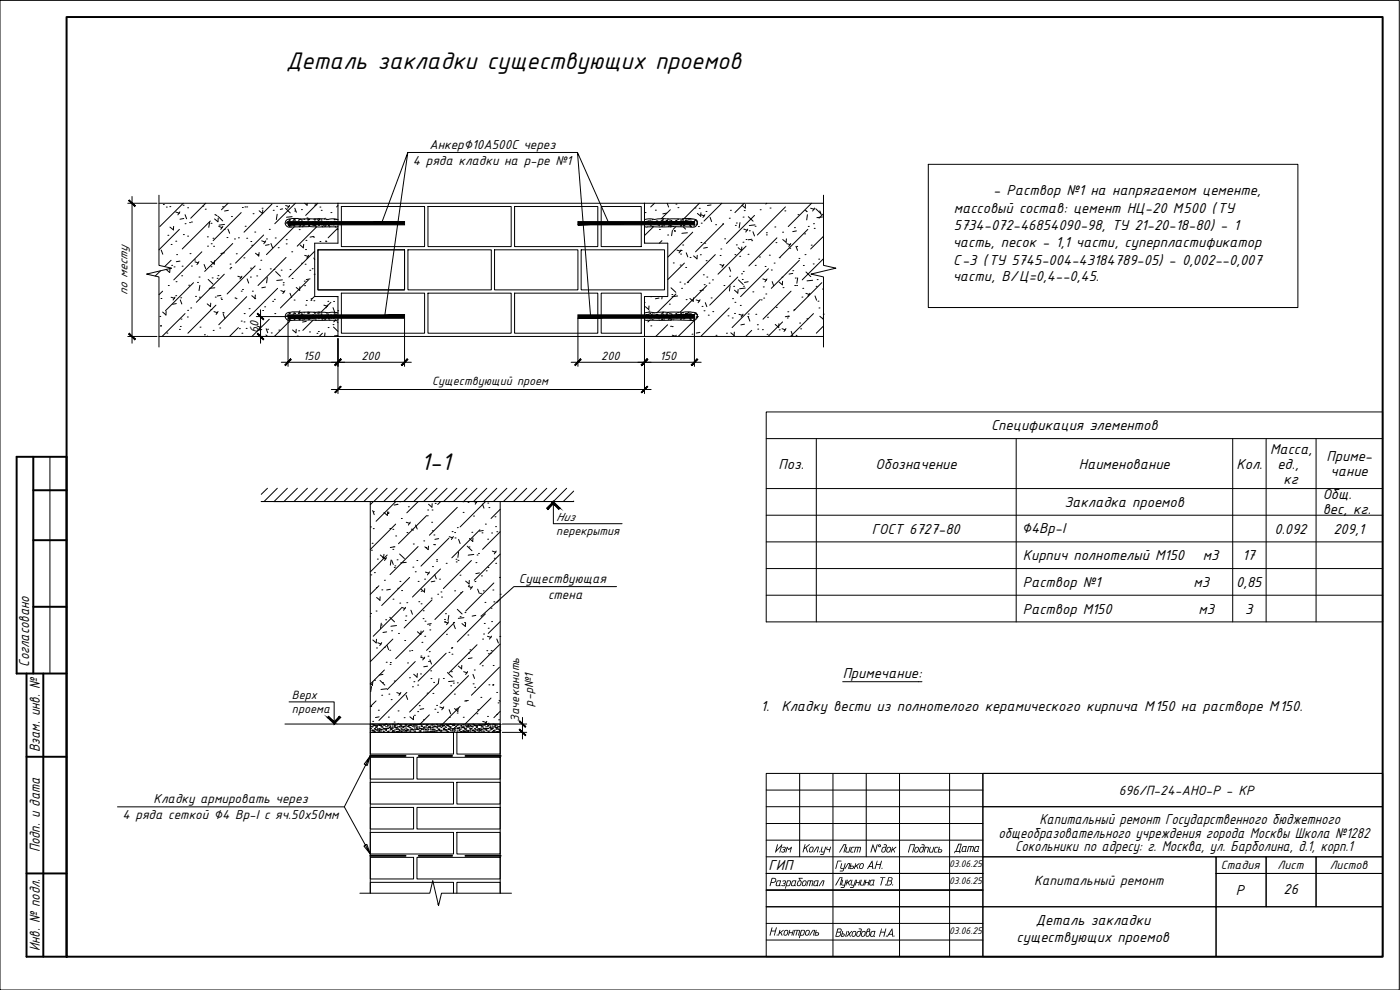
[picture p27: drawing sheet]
<svg xmlns="http://www.w3.org/2000/svg" width="420mm" height="297mm" viewBox="0 0 420 297" stroke-linecap="round" stroke-linejoin="round" font-family="sans-serif">
<defs><g id="words">
<g font-size="7.8">
<text x="85.9" y="20.8">Деталь закладки существующих проемов</text>
<text x="126.3" y="140.9">1-1</text>
</g>
<g font-size="4.8">
<text x="8.8" y="200.1" transform="rotate(-90 8.8 200.1)">Согласовано</text>
<text x="12" y="225.6" transform="rotate(-90 12 225.6)">Взам. инв. №</text>
<text x="299.7" y="251.3">общеобразовательного учреждения города Москвы Школа №1282</text>
<text x="311.9" y="247.3">Капитальный ремонт Государственного бюджетного</text>
<text x="12" y="255.8" transform="rotate(-90 12 255.8)">Подп. и дата</text>
<text x="304.7" y="255.3">Сокольники по адресу: г. Москва, ул. Барболина, д.1, корп.1</text>
<text x="12" y="285.4" transform="rotate(-90 12 285.4)">Инв. № подл.</text>
</g>
<g font-size="4.7">
<text x="298" y="58.5">- Раствор №1 на напрягаемом цементе,</text>
<text x="286.3" y="63.8">массовый состав: цемент НЦ-20 М500 (ТУ</text>
<text x="286.3" y="69.1">5734-072-46854090-98, ТУ 21-20-18-80) - 1</text>
<text x="285.9" y="74.1">часть, песок - 1,1 части, суперпластификатор</text>
<text x="286.1" y="79.4">С-3 (ТУ 5745-004-43184789-05) - 0,002--0,007</text>
<text x="285.9" y="84.4">части, В/Ц=0,4--0,45.</text>
<text x="297.4" y="129.1">Спецификация элементов</text>
<text x="381.2" y="136.1">Масса,</text>
<text x="233.7" y="140.6">Поз.</text>
<text x="262.8" y="140.6">Обозначение</text>
<text x="323.8" y="140.6">Наименование</text>
<text x="371.1" y="140.6">Кол.</text>
<text x="383.4" y="140.6">ед.,</text>
<text x="398.1" y="138.3">Приме-</text>
<text x="399.3" y="142.8">чание</text>
<text x="385.2" y="145.1">кг</text>
<text x="397" y="149.8">Общ.</text>
<text x="319.5" y="152.1">Закладка проемов</text>
<text x="397" y="154.3">вес, кг.</text>
<text x="261.7" y="160.1">ГОСТ 6727-80</text>
<text x="306.6" y="159.9">∅4Bp-I</text>
<text x="382.5" y="160.1">0.092</text>
<text x="400.2" y="160.1">209,1</text>
<text x="307" y="168.1">Кирпич полнотелый М150</text>
<text x="361" y="168.1">м3</text>
<text x="372.9" y="168.1">17</text>
<text x="307" y="176.1">Раствор №1</text>
<text x="358.2" y="176.1">м3</text>
<text x="371" y="176.1">0,85</text>
<text x="307" y="184.1">Раствор М150</text>
<text x="359.7" y="184.1">м3</text>
<text x="373.7" y="184.1">3</text>
<text x="252.9" y="203.4">Примечание:</text>
<text x="228.3" y="213.3">1.</text>
<text x="234.5" y="213.3">Кладку вести из полнотелого керамического кирпича М150 на растворе М150.</text>
<text x="230.6" y="261">ГИП</text>
<text x="370.9" y="268.5">Р</text>
<text x="385.2" y="268.3">26</text>
<text x="310.9" y="277.5">Деталь закладки</text>
<text x="305.1" y="282.5">существующих проемов</text>
</g>
<g font-size="4.3">
<text x="335.7" y="238.7">696/П-24-АНО-Р - КР</text>
<text x="310.3" y="265.5">Капитальный ремонт</text>
</g>
<g font-size="4.2">
<text x="128.9" y="44.7">Анкер∅10А500С через</text>
<text x="123.9" y="49.4">4 ряда кладки на р-ре №1</text>
<text x="155.7" y="175">Существующая</text>
<text x="164.5" y="179.7">стена</text>
<text x="36.8" y="245.8">4 ряда сеткой ∅4 Вр-I с яч.50х50мм</text>
<text x="46.1" y="241.1">Кладку армировать через</text>
</g>
<g font-size="3.9">
<text x="38.2" y="88.6" transform="rotate(-90 38.2 88.6)">по месту</text>
<text x="77.6" y="100.1" transform="rotate(-90 77.6 100.1)">60</text>
<text x="91" y="108.1">150</text>
<text x="108.5" y="108.1">200</text>
<text x="180.5" y="108.1">200</text>
<text x="198" y="108.1">150</text>
<text x="129.7" y="115.5">Существующий проем</text>
<text x="167" y="156.2">Низ</text>
<text x="167" y="160.6">перекрытия</text>
<text x="87.6" y="209.7">Верх</text>
<text x="87.6" y="214">проема</text>
<text x="160" y="212.1" transform="rotate(-90 160 212.1)">р-р№1</text>
<text x="155.8" y="216.6" transform="rotate(-90 155.8 216.6)">Зачеканить</text>
<text x="232.3" y="255.8">Изм</text>
<text x="240.6" y="255.8">Кол .уч</text>
<text x="251.5" y="255.8">Лист</text>
<text x="260.9" y="255.8">N°док</text>
<text x="272.2" y="255.8">Подпись</text>
<text x="286.2" y="255.6">Дата</text>
<text x="250.4" y="260.8">Гулько А</text>
<text x="261.9" y="260.8">.</text>
<text x="262.2" y="260.8">Н.</text>
<text x="366.4" y="260.8">Стадия</text>
<text x="383.4" y="260.8">Лист</text>
<text x="399.1" y="260.8">Листов</text>
<text x="230.7" y="265.9">Разработал</text>
<text x="250.4" y="265.7">Лукунина Т</text>
<text x="265.3" y="265.7">.</text>
<text x="265.7" y="265.7">В.</text>
<text x="230.7" y="280.7">Н.контроль</text>
<text x="250.4" y="281.1">Выходова Н</text>
<text x="265.6" y="281.1">.</text>
<text x="265.9" y="281.1">А.</text>
</g>
<g font-size="3.1">
<text x="284.8" y="260.3">03.06.25</text>
<text x="284.8" y="265.2">03.06.25</text>
<text x="284.8" y="280.3">03.06.25</text>
</g>
</g></defs>
<g fill="none" stroke="#000" stroke-width=".3">
<path d="M39.6 59v44M38.4 61h8.7M48.4 75l.5 1.3M49 61.4h.1M49.9 62.1h.1M50.4 70.6h.1M51 62h.1M51 68.1l1.1 .9M51.4 73.3h.1M51.5 79.6h.1M52.1 67.9l-.1 1.1M52.7 63.6l1.1 .4"/>
<path d="M52.7 72.4h.1M54 63.6l-.6 .9M54 78.3l-1.1 .2M54.7 79.9h.1M54.9 61.6h.1M55 70.4h.1M55.2 65.6l-1.2 .2M55.5 64.4l.5 1.2M56.3 70.9h.1M56.3 62.3h.1M56.9 66.8h.1M57 76.1h.1"/>
<path d="M57.4 79.8h.1M57.4 66.6h.1M58.4 78h.1M58.5 78.6l1.1 .3M59.7 78.5l-.6 .9M60.9 61.8h.1M61.3 79.4l.4 1.2M61.6 62.8h.1M62.2 71.1h.1M62.9 66.7l-.2 1.5M63.3 67h.1M63.4 73.1h.1"/>
<path d="M63.9 71.5h.1M64.1 73.9h.1M64.4 78.2l-.1 1.1-1-.9M64.5 64.4h.1M65.4 64.9l1.4 1.4M65.5 65.5l-.1 1-1-.8M65.7 67.9l1 .4M66.8 62h.1M66.9 67.9l-.6 .9M67.3 68.9h.1M67.4 75.8l-1.1 .3M67.4 67.3l-1.7 .2"/>
<path d="M68.1 71.3h.1M68.4 68.7l.5 1.3M68.5 63.1l-1.1 .2M69 79.2h.1M69.5 65h.1M70.4 71.7h.1M70.9 76.1h.1M72.7 62.3h.1M73.2 77.4h.1M73.5 62.1h.1M73.6 67.9h.1M74 71.5h.1"/>
<path d="M75.3 72.5h.1M75.6 73.6h.1M75.9 64.1h.1M76.5 69.6h.1M77.3 76.4h.1M77.8 75.8l-.1 1-1-.8M78.5 72.2l1.1 .4M78.7 62.5h.1M78.9 63l-.1 1.1-1-.9M79.8 72.2l-.6 .9M80 71.7h.1M80.8 73.4l-1.1 .2"/>
<path d="M81.3 73.1l.5 1.2M82 63.1h.1M82.6 71.4h.1M83 61.9h.1M83.2 64.3l-.3 1.6M83.5 74.3h.1M84.1 62.8h.1M84.5 62.7h.1M85.7 62.5l1.4 1.4M85.7 61.7l1.1 .3M85.9 71.9h.1M85.9 73.2h.1"/>
<path d="M86 66.9h.1M86.1 66.5h.1M86.6 66.8h.1M86.7 67.4h.1M86.7 67.8h.1M86.7 66.1h.1M86.8 67.9h.1M86.8 66h.1M86.9 61.6l-.6 .9M86.9 67.8h.1M87 65.7l1.5-.2 1.6 .2M87 65.7a1.25 1.25 0 0 0-1.4 1.5 1.25 1.25 0 0 0 1.8 .9l5.3-.1"/>
<path d="M87.5 66.9h.1M87.7 65l-1.7 .2M87.9 66.2h.1M88.1 65.9h.1M88.1 67.6h.1M88.3 67.8h.1M88.3 65.9h.1M88.4 63.3h.1M88.4 66.1h.1M88.5 62.5l.4 1.2M88.5 66.7h.1M88.6 67.1h.1"/>
<path d="M88.8 67.2h.1M88.8 66.8h.1M88.9 66.7h.1M89 66.8h.1M89.5 66.1h.1M89.7 67.8h.1M89.7 65.9h.1M89.8 68.9h.1M89.8 68h.1M90 67.7h.1M90 65.8h.1M90 73.5l1.1 .9"/>
<path d="M90.4 66.8h.1M90.4 66h.1M90.5 62.9h.1M90.5 66.4h.1M90.5 79h.1M90.6 67.4h.1M90.7 68h.1M90.7 66.5h.1M90.9 67.6h.1M91 67.4h.1M91.1 73.3l-.1 1.1M91.2 67.8h.1"/>
<path d="M91.2 65.8h.1M91.4 76.6l1.1 .3M91.4 61l.8 .6v-.6M91.6 79.3h.1M91.6 66.8h.1M91.7 74.9h.1M91.7 67.4h.1M91.8 72.1h.1M91.9 66.7h.1M91.9 67.1h.1M92.1 65.4h.1M92.3 65.7h.1"/>
<path d="M92.3 66h.1M92.5 65.9h.1M92.5 66.7h.1M92.6 67.3h.1M92.6 65.9h.1M92.7 67.7h.1M92.7 65.8h.1M92.7 76.6l-.6 .9M92.7 68l4.2 .1M93.4 66.7h.1M93.6 66.8h.1M93.7 67.5h.1"/>
<path d="M93.8 66.4h.1M94.1 71.1h.1M94.1 67.7h.1M94.1 65.7h.1M94.1 70.9l-1.1 .2M94.2 77.4l.2 .6M94.4 66h.1M94.4 66.6h.1M94.4 66.7h.1M94.5 61.6h.1M94.5 67h.1M94.5 65.7h-4.4"/>
<path d="M94.5 67.7h.1M94.5 65.7h.1M94.5 65.7l2-.1 2 .3M94.6 61.2h.1M94.6 66.6h.1M94.7 68.1h.1M94.8 66.7h.1M95.2 65.9h.1M95.5 66.2h.1M95.6 67.6h.1M95.6 65.7h.1M95.7 65.9h.1"/>
<path d="M96 72.5h.1M96 62.1h.1M96.3 66.6h.1M96.3 65.9h.1M96.4 63.1h.1M96.4 66.3h.1M96.4 67h.1M96.5 67.3h.1M96.5 67.5h.1M96.6 68h.1M96.6 67.3h.1M97.1 67.6h.1"/>
<path d="M97.3 66.7h.1M97.4 67.9h.1M97.6 67.6h.1M97.7 72.3h.1M97.8 72.5h.1M97.8 66.5h.1M98 65.9h.1M98.3 66.4h.1M98.4 66.7h.1M98.5 67.3h.1M98.5 65.8l1.5-.2 1.5 .3M98.6 67.5h.1"/>
<path d="M98.6 67.7h.1M98.8 68.1h.1M99.2 66.5h.1M99.3 67.3h.1M99.4 67.4h.1M99.5 67h.1M100 67.5h.1M100.1 66.7h.1M100.2 66.5h.1M100.3 65.9h.1M100.3 65.8h.1M100.4 66.6h.1"/>
<path d="M100.4 67h.1M100.5 68h.1M100.7 66.4h.1M100.8 65.9h.1M101.1 68.9h.1M101.2 66.7h.1M101.4 61h92M101.5 67.9l-.5 .2h-4.1M193.4 72.5l.1 .3M193.4 67.9l.5 .2h4.1M193.7 67.2h.1M193.8 66.5h.1"/>
<path d="M194 66.4h.1M194.4 66.4h.1M194.5 66.3h.1M194.7 67.4h.1M194.8 67.4h.1M195 66.1h.1M195 67.1h.1M195.1 67.1h.1M195.2 67.7h.1M195.5 66.4h.1M195.7 65.9h.1M195.7 67.9h.1"/>
<path d="M196.2 67.3h.1M196.5 67.2h.1M196.6 67h.1M196.7 63.1h.1M196.7 66.8h.1M196.9 66.4h.1M196.9 66.3h.1M197 66.4h.1M197.1 67h.1M197.1 67.4h.1M197.2 66.4h.1M197.7 67.7h.1"/>
<path d="M197.7 67.3h.1M197.9 68.9h.1M198.4 66.3h.1M198.5 67.9h.1M198.6 66.2h.1M198.7 67.8h.1M198.8 65.8h.1M198.9 65.7h.1M199 66.3h.1M199 66.7h.1M199.1 67.3h.1M199.2 67.8h.1"/>
<path d="M199.3 67.1h.1M199.6 67h.1M199.9 66.2h.1M200 66.3h.1M200 64l-1.1 .2M200.1 66.2h.1M200.2 61l.5 1.1M200.4 65.7l-2-.1-2 .2-1.5-.2-1.5 .3M200.4 65.7h.1M200.5 67.9h.1M200.6 67.2h.1M200.7 67.6h.1"/>
<path d="M200.9 66h.1M201 67h.1M201.1 67.7h.1M201.2 68.1h.1M201.3 66.2h.1M201.4 67.8h.1M201.5 66.4h.1M201.8 69.1l-.3 1.6M202.1 78.9h.1M202.1 67.1h.1M202.1 67h.1M202.2 68l-4.2 .1"/>
<path d="M202.2 66.9h.1M202.4 69.2h.1M202.4 69.4h.1M202.4 67.3h.1M202.6 67h.1M202.8 66.1h.1M202.8 66.2h.1M202.9 66.3h.1M203 67h.1M203.1 67.3h.1M203.2 75l1.1 .4M203.4 65.8h.1"/>
<path d="M203.5 62.3h.1M203.5 67.1h.1M204.1 79.5h.1M204.2 67.8h.1M204.3 76.2h.1M204.3 66.1h.1M204.3 67.6h.1M204.3 66.7h.1M204.4 75l-.6 .9M204.4 75.2h.1M204.6 66.4h.1M204.8 65.7h.1"/>
<path d="M204.8 65.8h.1M204.9 73.5h.1M204.9 66.2h.1M204.9 66.7h.1M204.9 67h.1M205 67h.1M205.1 67.7h.1M205.1 68.1l.6 .6M205.3 67.6h.1M205.6 66.2h.1M205.7 66h.1M205.7 66.1h.1"/>
<path d="M206 75.8l.4 1.3M206.2 66.1h.1M206.3 69.8l-1.7 .2M206.5 65.7h.1M206.5 67h.1M206.8 65.9h.1M207 67h.1M207 67.6h.1M207 67.7h.1M207.1 68h.1M207.2 67h.1M207.2 66h.1"/>
<path d="M207.3 68h.1M207.7 67h.1M207.9 66.8h.1M207.9 65.7a1.26 1.26 0 0 1 1.4 1.5 1.26 1.26 0 0 1-1.8 .9l-5.3-.1M207.9 67h.1M207.9 65.7l-1.5-.2-1.6 .2h-4.4M208.2 67.8h.1M208.4 67.5h.1M208.4 66.2h.1M208.6 62.4h.1M208.7 65.9h.1M208.8 66.3h.1"/>
<path d="M208.9 66.9h.1M209 67.3h.1M209.1 66.4h.1M209.3 76.6l-.1 1.1-1-.9M209.8 62.5h.1M210.2 76.4h.1M210.3 64.4l1.1 .4M210.4 72.8h.1M210.4 63.8l-.1 1.1-1-.9M210.4 67h.1M211.5 73h.1M211.5 64.4l-.6 .9"/>
<path d="M211.9 63.4h.1M211.9 78.2h.1M212.3 74.2l-1.1 .3M213.1 65.2l.5 1.3M213.4 61.5l-1.1 .2M214.8 67.4h.1M216.1 79.4l1 .3M216.1 76.7h.1M216.9 67.2h.1M217.3 79.3l-.6 .9M217.5 71.7h.1M219.2 63.1h.1"/>
<path d="M220.6 76.4h.1M220.7 67.6h.1M221 66.9h.1M221 73.5h.1M222 76.9h.1M222.1 66.8l-.3 1.6M222.6 74.1l-.1 1.1-1-.9M223 72.7h.1M223 65.1h.1M223.2 68.7l1.1 .4M223.4 63.2h.1M223.7 61.4v1l-1-.8"/>
<path d="M223.9 71.9h.1M224.4 68.7l-.6 .9M224.5 76.3h.1M224.6 65l1.4 1.4M224.9 69.2h.1M225.7 71.8l-1.2 .2M226 69.5l.4 1.3M226.6 67.5l-1.7 .2M226.6 67.9h.1M226.7 79.6h.1M227.9 77.1h.1M229.6 80h.1"/>
<path d="M230 69.8h.1M230 70.5h.1M230.9 76.6h.1M231.1 62.4h.1M232.5 68.1h.1M232.9 72.8h.1M233.8 77.3h.1M235.5 63.3h.1M236 71.7l-.1 1-1-.8M236.1 73.1l1.1 .3M237 74.5h.1M237.3 73.1l-.6 .8"/>
<path d="M238.4 68.3h.1M238.9 73.9l.5 1.2M239 69.3l-1.1 .2M239.1 73.9h.1M239.5 64.4h.1M239.8 77.5h.1M241.1 79.7h.1M241.5 70.2h.1M241.7 63.2h.1M242 63.5h.1M242.3 64.4l-.2 1.6M242.6 67.9h.1"/>
<path d="M243.3 62.5l1 .3M243.5 73.6h.1M244.1 79.2h.1M244.3 68.5h.1M244.5 62.4l-.6 .9M244.8 62.6l1.5 1.4M245.7 77.8h.1M246 63.3l.5 1.2M246.8 65.1l-1.6 .2M48.2 97.7h.1M48.2 97.8h.1M48.3 89.6h.1"/>
<path d="M49.9 93.5l-.1 1-1-.9M49.9 80.9l1 .9M50.1 99.9h.1M51 80.7l-.1 1M51.4 89.2l1 .3M52.2 80.1h.1M52.5 89.1l-.6 .9M52.7 88.7h.1M52.8 84.5h.1M52.9 91.1l-1.1 .2M53.8 98.8h.1M54.1 90l.5 1.2"/>
<path d="M54.1 97.9h.1M54.2 89.4h.1M54.3 95.7h.1M54.5 82.7h.1M56.2 95.1h.1M56.3 93.1h.1M56.6 85.6h.1M58.7 88.9h.1M59.3 84.7h.1M59.9 89.2h.1M60 85.6l-.3 1.6M60 98.2h.1"/>
<path d="M62.5 83.8l1.4 1.4M63.2 91v1l-1-.8M63.3 92.9h.1M63.3 80h.1M63.7 83.4h.1M64.2 93.5l1.1 .3M64.5 86.3l-1.7 .2M64.6 89.1h.1M65.2 83.5h.1M65.4 82.7h.1M65.4 93.5l-.5 .8M66 98.4h.1"/>
<path d="M66.3 89.4h.1M66.3 88.6l-1.1 .2M66.9 93.9h.1M66.9 93.8h.1M67 94.3l.5 1.2M69.3 80.2h.1M70.5 89.4h.1M70.8 89.6h.1M71.4 82.9l1.1 .4M71.8 98.6h.1M72.4 87.4h.1M72.4 96.3h.1"/>
<path d="M72.6 100h.1M72.6 82.9l-.6 .8M72.8 86.9h.1M73.3 94.1h.1M73.9 98.5h.1M74.2 83.7l.4 1.2M74.8 92.6h.1M75.1 83.1h.1M75.2 80.5h.1M75.6 88.7l1 .9M76.5 89.6h.1M76.6 88.5l-.1 1.1"/>
<path d="M76.9 95h8.9M77 82.8h.1M77.1 97.8l1.1 .4M77.8 98.8h.1M77.9 80.8h.1M78.2 92.9v10.1M78.3 97.8l-.6 .9M78.6 98.9l-1.2 .2M78.8 93.2h.1M79.4 92.1h.1M79.7 86.1l-1.1 .2M79.9 98.6l.4 1.3"/>
<path d="M80.2 83.3l-.2 1.6M80.3 98.8h.1M81.1 80.7h.1M81.4 99.9h.1M81.8 90.4h.1M82.2 80.9h.1M82.3 89.8h.1M82.7 81.5l1.5 1.4M83.7 99h.1M84.3 87.2l1 .4M84.4 81.1h.1M84.8 84l-1.7 .1"/>
<path d="M85 85.5h.1M85.5 87.2l-.6 .9M86 94.9h.1M86.1 94.6h.1M86.4 96.7h.1M86.4 95.6v14.3M86.6 94.8h.1M86.7 95.4h.1M86.7 95.8h.1M86.7 94.1h.1M86.8 95.9h.1M86.8 94h.1"/>
<path d="M86.9 95.7h.1M87 93.7l1.5-.2 1.6 .2M87 93.7a1.25 1.25 0 0 0-1.4 1.5 1.25 1.25 0 0 0 1.8 .9h13.3M87 88l.5 1.3M87 80.9h.1M87.5 94.9h.1M87.7 83.6h.1M87.9 94.3h.1M88.1 93.9h.1M88.1 95.6h.1M88.3 90h.1M88.3 95.9h.1"/>
<path d="M88.3 93.9h.1M88.4 94.1h.1M88.5 94.7h.1M88.6 95.1h.1M88.8 95.2h.1M88.8 94.9h.1M88.9 98.8l-.1 1.1-1-.9M88.9 86.3l1.1 .8M88.9 94.7h.1M89 94.8h.1M89.5 94.1h.1M89.6 99.3h.1"/>
<path d="M89.7 95.8h.1M89.7 93.9h.1M89.8 96h.1M90 86l-.1 1.1M90 95.7h.1M90 93.8h.1M90.1 93.7l6.4-.1 2 .3M90.4 94.8h.1M90.4 94h.1M90.5 94.4h.1M90.6 95.4h.1M90.7 96h.1"/>
<path d="M90.7 94.5h.1M90.9 95.6h.1M91 95.4h.1M91.2 95.8h.1M91.2 93.8h.1M91.3 84.4h.1M91.4 85.7h.1M91.6 94.8h.1M91.7 95.4h.1M91.9 94.7h.1M91.9 95.1h.1M91.9 96.4l-1.1 .2"/>
<path d="M91.9 90.2h.1M92.3 93.7h.1M92.3 94h.1M92.5 93.9h.1M92.5 94.7h.1M92.6 95.3h.1M92.6 93.9h.1M92.7 95.7h.1M92.7 93.8h.1M92.9 99.6h.1M93 81.1h.1M93 83.7l-1.1 .2"/>
<path d="M93.3 90.1h.1M93.3 89.6h.1M93.4 94.7h.1M93.6 94.8h.1M93.7 80.6h.1M93.7 95.5h.1M93.8 94.5h.1M94.1 95.7h.1M94.1 93.7h.1M94.2 90.2h.1M94.4 94h.1M94.4 94.6h.1"/>
<path d="M94.4 94.7h.1M94.5 95h.1M94.5 93.8h.1M94.5 95.7h.1M94.6 94.6h.1M94.7 96h.1M94.8 94.6h.1M95.2 93.9h.1M95.5 94.2h.1M95.5 99.5h.1M95.6 95.6h.1M95.6 93.7h.1"/>
<path d="M95.7 93.8h.1M96.3 94.6h.1M96.3 93.9h.1M96.4 94.3h.1M96.4 95.1h.1M96.5 95.4h.1M96.5 95.5h.1M96.6 96h.1M96.6 95.3h.1M97.1 95.6h.1M97.2 91.6l1.1 .3M97.3 94.7h.1"/>
<path d="M97.4 95.9h.1M97.5 99.9l-.1 1.1M97.6 95.6h.1M97.8 94.6h.1M98 93.9h.1M98.3 94.4h.1M98.4 91.5l-.6 .9M98.4 90.4h.1M98.4 94.6h.1M98.5 95.3h.1M98.5 93.9l1.5-.2 1.5 .2M98.6 95.5h.1"/>
<path d="M98.6 95.7h.1M98.8 96h.1M99.2 94.5h.1M99.3 95.3h.1M99.4 95.4h.1M99.5 95h.1M99.9 92.3l.5 1.3M99.9 97.4h.1M100 95.5h.1M100.1 98.1l1.3 1.3M100.1 94.6h.1M100.1 90.5h.1"/>
<path d="M100.2 94.5h.1M100.3 94h.1M100.3 93.8h.1M100.4 94.6h.1M100.4 95h.1M100.5 96h.1M100.7 94.4h.1M100.8 93.8h.1M101.2 96.5l.2 .3M101.2 94.7h.1M101.3 93.2h.1M101.5 95.9l-.8 .2"/>
<path d="M121.4 95.6v14.3M173.4 95.6v14.3M193.4 95.9l.8 .2M193.7 95.2h.1M193.8 94.5h.1M194 94.4h.1M194.4 94.4h.1M194.5 94.3h.1M194.7 93.3h.1M194.7 95.4h.1M194.8 95.4h.1M194.8 91.8l-.1 1.1-1-.9"/>
<path d="M195 94.1h.1M195 95.1h.1M195.1 95.1h.1M195.2 95.7h.1M195.3 97.8h.1M195.5 94.3h.1M195.7 93.9h.1M195.7 95.9h.1M196.2 95.3h.1M196.5 95.2h.1M196.6 95h.1M196.7 94.8h.1"/>
<path d="M196.9 94.4h.1M196.9 94.3h.1M197 94.4h.1M197.1 95h.1M197.1 95.4h.1M197.2 94.3h.1M197.7 95.7h.1M197.7 95.3h.1M197.8 89.4l-1.1 .2M198.4 94.3h.1M198.5 95.9h.1M198.6 94.1h.1"/>
<path d="M198.7 95.7h.1M198.7 89l-.1 .7M198.8 93.8h.1M198.9 93.7h.1M199 94.3h.1M199 94.7h.1M199.1 95.2h.1M199.2 95.7h.1M199.3 95.1h.1M199.6 95.1h.1M199.9 94.2h.1M200 94.3h.1"/>
<path d="M200.1 94.2h.1M200.4 93.7l-2-.1-2 .3-1.5-.2-1.5 .2M200.4 93.8h.1M200.4 93.7l6-.2 1.5 .2M200.5 95.9h.1M200.6 95.2h.1M200.7 95.6h.1M200.9 91.3h.1M200.9 94h.1M201 95h.1M201.1 95.7h.1M201.2 96h.1"/>
<path d="M201.3 97.9h.1M201.3 94.2h.1M201.4 95.8h.1M201.4 86.3l1.4 1.4M201.5 94.4h.1M201.6 88.4h.1M201.7 98h.1M202.1 95.2h.1M202.1 95.1h.1M202.2 94.9h.1M202.4 95.3h.1M202.6 95h.1"/>
<path d="M202.8 94.1h.1M202.8 94.3h.1M202.9 94.3h.1M203 94.9h.1M203.1 95.4h.1M203.4 93.8h.1M203.4 88.8l-1.7 .2M203.5 95.1h.1M204 84.7h.1M204.2 95.8h.1M204.3 94.1h.1M204.3 95.7h.1"/>
<path d="M204.3 94.7h.1M204.6 94.3h.1M204.8 93.8h.1M204.9 94.3h.1M204.9 94.6h.1M204.9 95h.1M205 95.1h.1M205.1 95.7h.1M205.3 95.6h.1M205.4 85.2h.1M205.6 94.2h.1M205.7 94h.1"/>
<path d="M205.7 94.1h.1M205.8 80.2h.1M205.9 89.9h.1M206.2 94.1h.1M206.4 84.7h.1M206.5 93.8h.1M206.5 95h.1M206.8 94h.1M207 95h.1M207 95.6h.1M207 95.7h.1M207.1 96h.1"/>
<path d="M207.2 94.9h.1M207.2 94h.1M207.3 96h.1M207.7 94.9h.1M207.9 94.8h.1M207.9 93.7a1.26 1.26 0 0 1 1.4 1.5 1.26 1.26 0 0 1-1.8 .9h-13.3M207.9 94.9h.1M208.2 95.8h.1M208.2 89.4l-.1 1-1-.8M208.4 95.5h.1M208.4 95.6v14.3M208.4 94.1h.1"/>
<path d="M208.7 93.9h.1M208.8 94.3h.1M208.9 94.9h.1M208.9 90l1.1 .3M209 95.3h.1M209.1 94.3h.1M210.1 99.7l-1.1 .2M210.1 89.9l-.6 .9M210.7 91.9h.1M211.1 82.5h.1M211.2 87l-1.1 .2M211.3 85.4h.1"/>
<path d="M211.7 90.8l.4 1.2M212.1 83.1h.1M212.6 94.6h.1M212.8 84.9h.1M213.4 89.4h.1M213.9 93.5h.1M217.3 85.7h.1M218.5 94.8h.1M218.8 80.2l.5 1.2M218.9 82.9h.1M219.1 85.8l-.2 1.5M219.3 99.9l1 .8"/>
<path d="M219.8 95.4h.1M219.8 89.6h.1M220.2 85.9h.1M220.4 99.6l-.1 1.1M220.4 94.1h.1M221.5 86.9l-.1 1.1-1-.9M221.6 84l1.5 1.4M221.8 94.3l1.1 .3M222.2 91.6h.1M222.5 82.2h.1M222.8 83.8h.1M223 94.3l-.6 .9"/>
<path d="M223.1 85.9h.1M223.4 97.3l-1.1 .2M223.6 86.4l-1.6 .2M224.4 95h.1M224.5 94.2h.1M224.5 84.5l-1.1 .2M224.6 95.1l.4 1.2M225.9 87.6h.1M226.8 94.3h.1M227.4 98.7h.1M228.4 90h.1M228.8 98.9h.1"/>
<path d="M228.9 83.7l1.1 .4M229.1 86.1h.1M229.2 89.4h.1M230.2 83.7l-.6 .9M230.3 95.2h.1M231.5 81h.1M231.7 84.5l.5 1.3M233 92.2h.1M233.8 97.1l-.1 1.1-1-.8M233.8 84.6l1 .9M233.8 99h.1M234.7 83.2h.1"/>
<path d="M234.7 98.6l1.1 .4M234.9 84.4l-.1 1.1M235 86.3h.1M235.9 98.6l-.6 .9M236.3 95.4h.1M236.4 93.5h.1M236.8 94.8l-1.1 .2M237.4 99.4l.5 1.3M237.9 81.2h.1M237.9 82l-1.1 .2M238.3 92.9h.1M238.5 85.7h.1"/>
<path d="M238.7 83.4h.1M239.4 83.4l-.3 1.6M240 96.9h.1M240.3 98.7h.1M240.7 89.1h.1M240.9 86.5h.1M241.9 88l1 .4M241.9 81.6l1.4 1.4M242.1 95.7h.1M243.1 88l-.7 .9M243.9 84.1l-1.7 .2M244.6 88.8l.5 1.3"/>
<path d="M244.9 85.9h.1M245.2 83.9h.1M245.5 90.4h.1M246 94.9l1.1 .8v-.8M246.8 86.7h.1M247.1 94.3h.1M38.4 101h8.7M61.3 100.4h.1M76.9 101h9.8M79.8 100.5l.5 .5M84.4 108.7h39M95.1 100h.1"/>
<path d="M99.4 116.9h96M101.4 100.7l-1 .1M101.4 101h92M101.4 101.6v16.5M171.4 108.7h39M193.4 101.6v16.5M201.8 100.6l1 .4M202.9 100.6l-.2 .4M207.7 100.3h.1M214.9 100.6h.1M230.2 100.3h.1M238.9 100.6l.5 .4"/>
<path d="M111.8 153.2l.5 1.2M112 158.6h.1M112.1 153.5h.1M116.3 153.6l-.1 1-1-.8M116.4 154.1h.1M116.5 153.7h.1M117 158.6h.1M117.9 158.8h.1M119.1 151.3h.1M119.4 151.3l-1.1 .2M120.1 150.5v.1M121.9 156.7l1.1 .3"/>
<path d="M122.1 159.8h.1M122.6 152h.1M123.1 156.7l-.5 .9M123.4 158.8h.1M123.8 159h.1M124.7 157.5l.5 1.2M128.2 154.8h.1M128.4 153h.1M129.5 156.7h.1M129.7 151.1l-.1 1.1-1-.9M129.8 159.2h.1M130.6 151h.1"/>
<path d="M134.5 150.5h.1M135.7 159.5h.1M137.2 158.3h.1M139 153.7h.1M140.5 150.7h.1M141.6 159.7h.1M142.1 154.8h.1M142.2 150.5l.8 .3M143.1 150.5l-.5 .8M144.7 159.9h.1M144.8 151.2l.4 1.3M145 159.2l-1.1 .2"/>
<path d="M146.4 150.9h.1M146.7 152.3h.1M147.5 159.9h.1M148.5 155.1h.1M148.7 158h.1M149.1 159.5h.1M166.1 150.5v6.6h20.6M111.3 172.5h.1M111.5 165.1h.1M111.7 163h.1M112.4 171.8h.1M112.9 176.3h.1"/>
<path d="M113 179.3l1 .8M113.2 167.8h.1M114.1 179.1l-.1 1M114.1 166.5l1 .9M114.6 177h.1M114.8 167.3l1.1 .4M115.2 166.3l-.1 1.1M116 167.3l-.6 .9M117.1 176.8l-1.1 .2M117.4 168l-.3 1.6M117.6 168.1l.4 1.3M117.9 179.8h.1"/>
<path d="M118.2 164.1h.1M118.3 164.1l-1.2 .2M118.3 170.3h.1M118.5 169.8h.1M118.7 160.8h.1M119.2 168h.1M119.4 176.5h.1M119.9 166.2l1.5 1.4M120 174.4h.1M120.5 177.2h.1M121.9 168.7l-1.7 .2M123.9 170.2h.1"/>
<path d="M124 163.2h.1M125.1 168.2h.1M125.5 174.4h.1M126.4 177.4h.1M127.4 173.8h.1M127.5 176.6l-.1 1.1-1-.9M127.5 164.1l1 .8M127.7 171.6l1 .4M127.8 164.3h.1M128.6 163.9l-.1 1M128.9 171.6l-.6 .9M129.4 179.5h.1"/>
<path d="M129.8 170h.1M130.1 163.4h.1M130.2 160.5h.1M130.4 163.4h.1M130.5 172.5l.4 1.2M130.5 174.4l-1.1 .2M131 168.4h.1M131 167.9h.1M131.7 161.6l-1.2 .2M131.9 173.8h.1M132.3 177.6h.1M132.5 179.1h.1"/>
<path d="M134.8 161l1.1 .4M136.1 161l-.6 .9M136.4 177.3h.1M136.6 161.4h.1M136.9 167.8h.1M136.9 168.6h.1M137.5 168.1h.1M137.6 165.6l-.2 1.6M137.6 161.8l.5 1.3M138 172.6h.1M138.3 177.8h.1M139.7 174.4l1.1 .8"/>
<path d="M140.2 163.9l1.4 1.4M140.5 176l1.1 .3M140.8 164.1h.1M140.8 174.1v1.1M141.8 175.9l-.6 .9M141.9 161.4v1.1l-1-.9M142.2 166.4l-1.7 .2M142.5 174.5h.1M142.8 168.8h.1M143.3 176.8l.5 1.2M143.6 166.1h.1M143.9 171.9l-1.1 .2"/>
<path d="M144.2 178h.1M144.5 172.8h.1M145 177.3h.1M145.9 171.3h.1M146.3 161.8h.1M146.4 170.3h.1M147.7 165.3l1.1 .4M147.9 177h.1M148.3 167.5h.1M148.8 169h.1M148.9 165.3l-.6 .9M150.1 178.3h.1"/>
<path d="M111.2 184.1h.1M113 194.4h.1M113 191.8l-.1 1.1-1-.9M113.4 192.9l1 .3M114.4 187l-.2 1.6M114.4 187.5h.1M114.6 192.8l-.6 .9M115.3 194.3h.1M115.7 186h.1M115.9 198.7h.1M116 189.6l-1.1 .2M116.2 193.7l.4 1.2"/>
<path d="M117 185.2l1.4 1.4M117 195.1h.1M117.1 198.8h.1M117.5 189.3h.1M119 187.7l-1.7 .2M120 181h.1M120.5 182.2l1.1 .4M121.5 192.2h.1M121.6 186.2h.1M121.7 182.2l-.6 .9M121.8 184.8h.1M122.3 198.9h.1"/>
<path d="M122.9 195.3h.1M123.3 183.1l.5 1.2M123.6 195.2h.1M125.7 180.5h.1M126.2 197.2l1.1 .4M126.4 181.2h.1M126.4 189.3l-.1 1.1-1-.8M126.6 192.7h.1M127 185.6h.1M127 183.2h.1M127.5 197.2l-.6 .8M127.5 190.9h.1"/>
<path d="M127.6 186.4h.1M128.3 199.9l-1.1 .2M128.4 196.9h.1M128.6 198.5h.1M128.8 195.5h.1M129 189h.1M129 198l.5 1.2M129.4 187.1l-1.1 .2M133.4 186.6l1.1 .3M133.4 185.9h.1M133.5 186.6h.1M133.7 184.1h.1"/>
<path d="M134 190.3h.1M134.6 186.5l-.6 .9M134.7 184.6l-.2 1.6M134.7 195.7h.1M135.5 194.5h.1M135.6 196.3h.1M136.1 186.8h.1M136.2 187.4l.5 1.2M137.2 182.8l1.5 1.4M137.5 199.8l1.1 .9M138.6 199.6l-.1 1.1M139.2 185.3l-1.7 .2"/>
<path d="M139.4 186.8h.1M139.5 183.8h.1M139.7 186.9v1l-1.1-.8M140.4 190.5h.1M140.6 195.9h.1M141 195h.1M141.7 197.4l-1.2 .2M142.8 184.6l-1.1 .3M144.3 184.9h.1M144.7 199.8h.1M145.1 190.2h.1M145.3 187.1h.1"/>
<path d="M145.5 180.7h.1M146.1 195.2h.1M146.3 190.9l1.1 .3M146.5 188.5h.1M146.6 196.2h.1M147.1 196h.1M147.4 195.2h.1M147.5 186.5h.1M147.5 190.9l-.6 .9M148 199.7h.1M148.2 180.6h.1M149.1 191.7l.5 1.2"/>
<path d="M150 191h.1M86.7 210.6h13.6v6.6M111.3 212h.1M111.5 206l-.2 1.5M111.8 216.4h.1M111.9 204.6l-.1 1-.7-.6M112.4 204.1h.1M113.5 213.1h.1M113.8 215.1l-1.1 .2M114 204.2l1.5 1.4M114.8 204.8h.1M114.9 202.3l-1.1 .3"/>
<path d="M116 206.7l-1.7 .2M116.5 215.2h.1M116.7 208.3h.1M117.4 209.9h.1M118.3 216.6h.1M118.3 204.3h.1M119.1 207.8l1.1 .4M119.5 213.3h.1M120.3 207.8l-.6 .8M121.9 208.6l.4 1.3M122.9 203.4h.1M123 215.1l1.1 .8"/>
<path d="M124.1 214.9l-.1 1M124.2 204.5h.1M124.4 214.6h.1M125.3 202.1l-.1 1.1-1-.9M125.3 213.5h.1M125.3 205.6h.1M125.8 211.7h.1M126.2 202.2h.1M127.1 215.9h.1M127.2 212.6l-1.1 .2M128.2 208h.1M129.2 201.3h.1"/>
<path d="M129.3 203.6h.1M129.9 208.1h.1M130.1 204.8h.1M131 211.7h.1M131.3 213.7h.1M131.7 203.6l-.2 1.6M132 212.1l1.1 .4M133.2 212.1l-.6 .9M134.3 201.8l1.5 1.4M134.8 212.9l.5 1.3M134.8 215.3h.1M135.3 205.8h.1"/>
<path d="M135.5 201.5h.1M136.1 205h.1M136.3 204.3l-1.7 .2M136.4 208.3h.1M136.9 212.7h.1M137.2 213.9h.1M137.2 204.9h.1M137.5 212.4l-.1 1.1-1-.9M139 215.2h.1M139.1 201.5l1.1 .4M140.3 201.5l-.6 .9M140.5 210.2l-1.1 .1"/>
<path d="M141.9 202.3l.5 1.3M142 205.2h.1M142.5 206.2h.1M143.1 214.2h.1M143.3 213h.1M144.3 209.2h.1M144.9 216.4l1.1 .4M146.1 216.4l-.6 .8M146.3 215h.1M146.7 205.5h.1M147.9 205.6h.1M147.9 205.4h.1"/>
<path d="M149.1 214.4h.1M149.5 210.9h.1M149.6 216h.1M149.8 210.1l.3 .3"/>
</g>
<g fill="none" stroke="#000" stroke-width=".3">
<path d="M51.4 78.1l-2 1.9M53 76.4h.1M53.8 68.8l-6.1 6.2M55 61l-7 7M55.5 67.1h.1M60.6 75.6l-8.4 8.4M61.7 61l-4.5 4.5M62.3 73.9h.1M63.1 66.3l-8.4 8.4M64.8 64.6h.1M68.5 61l-2 1.9M69.8 73.1l-8.4 8.3"/>
<path d="M71.5 71.4h.1M72.4 63.8l-8.4 8.4M74 62.1h.1M76.6 79.8l-8.4 8.4M78.3 78.1h.1M79.1 70.5l-8.4 8.4M80.8 68.8h.1M81.6 61.2l-8.4 8.5M85.9 77.2l-8.5 8.5M87.5 75.6h.1M88.3 68.1l-8.3 8.3M88.6 61l-6.1 6.1"/>
<path d="M94.4 75.4l-7.7 7.7M95 68.1l-5.8 5.8M95.4 61l-3.7 3.6M97.6 65.5l-.2 .2M99.3 63.8h.1M101.4 68.4l-2.9 3M101.4 61.7l-.4 .4M193.6 63.8h.1M196 68.1l-2.6 2.6M196.4 61l-1.1 1.1M198.7 72.2l-.8 .8M200.4 70.5h.1"/>
<path d="M201.2 62.9l-2.7 2.7M202.8 68l-.8 .8M202.9 61.2h.1M205.4 78.9l-5 5M207.1 77.2h.1M207.9 69.7l-7.5 7.5M209.6 68h.1M209.9 61l-4.7 4.7M214.7 76.4l-8.5 8.4M216.3 74.7h.1M216.6 61l-5.3 5.3M217.2 67.1l-8.5 8.5"/>
<path d="M218.9 65.5h.1M223.4 61l-2.8 2.8M223.9 73.9l-8.4 8.4M225.6 72.2h.1M226.4 64.6l-8.4 8.5M228.1 62.9h.1M230.1 61l-.3 .2M232.3 78.9h.1M233.2 71.4l-8.5 8.4M234.9 69.7h.1M235.7 62.1l-8.4 8.4M239.9 78.1l-8.4 8.4"/>
<path d="M241.6 76.4h.1M242.4 68.8l-8.4 8.4M243.5 61l-6.9 7M244.1 67.1h.1M247.1 64.1l-1.3 1.4M247.1 77.6l-6.4 6.4M247.1 70.9l-3.8 3.8M48 94.9h.1M48.2 81.3l-1.6 1.5M48.8 87.4l-1.1 1M50.5 85.7h.1M55.5 94.1l-6.9 6.9"/>
<path d="M57.2 92.4h.1M58.1 84.8l-8.4 8.4M59.7 83.1h.1M64 99.1h.1M64.8 91.6l-8.4 8.4M66.5 89.9h.1M67.3 82.3l-8.4 8.4M69 80.6h.1M71.5 98.3l-2.6 2.7M73.2 96.6h.1M74 89l-8.3 8.4M75.7 87.4h.1"/>
<path d="M80.8 95.8l-5.2 5.2M82.5 94.1h.1M83.3 86.5l-8.4 8.4M85 84.8h.1M87.1 96.2l-4.8 4.8M90 93.2l-.4 .5M91.7 91.6h.1M92.6 84l-8.4 8.4M93.9 96.1l-3 3M94.3 82.3h.1M94.4 88.9l-1 1M96.8 100l-1 1"/>
<path d="M98.5 98.3h.1M99.3 90.7l-2.9 2.9M100.7 96.1l-.5 .5M101 89h.1M193.6 90.7l-.2 .2M195 96.1l-.6 .5M195.3 89h.1M200.4 97.4l-3.6 3.6M202.9 88.2l-5.6 5.5M204.6 86.5h.1M208.4 96.1l-4.9 4.9M209.6 94.9l-.4 .4"/>
<path d="M211.3 93.2h.1M212.1 85.7l-8 8M213.8 84h.1M218 100h.1M218.9 92.4l-8.5 8.4M220.6 90.7h.1M221.4 83.1l-8.4 8.5M223.1 81.4h.1M225.6 99.1l-1.8 1.9M227.3 97.4h.1M228.1 89.9l-8.4 8.4M229.8 88.2h.1"/>
<path d="M230.6 80.6l-8.4 8.4M234.9 96.6l-4.4 4.4M236.6 94.9h.1M237.4 87.4l-8.4 8.4M239.1 85.7h.1M244.1 94.1l-6.9 6.9M245.8 92.4h.1M246.6 84.8l-8.4 8.4M247.1 97.8l-2.1 2.2M62.3 100.8l-.2 .2M89.2 100.8h.1M111.2 158.1h.1"/>
<path d="M112 150.5l-.9 .9M118.7 157.3l-7.6 7.6M118.8 150.5l-5.9 5.9M120.4 155.6h.1M125.5 150.5l-3.4 3.4M128 154.7l-8.4 8.4M129.7 153h.1M132.2 150.5l-.8 .9M136.4 159.8h.1M137.2 152.2l-8.3 8.4M138.9 150.5h.1M144 158.9l-8.4 8.5"/>
<path d="M145.7 157.3h.1M145.7 150.5l-7.6 7.6M150.1 159.5l-5.3 5.3M150.1 152.8l-2.7 2.8M113.7 175.8l-2.6 2.5M115.4 174.1h.1M116.2 166.5l-5.1 5.1M117.9 164.8h.1M122.9 173.3l-8.3 8.4M124.6 171.6h.1M125.5 164l-8.4 8.4M127.2 162.3h.1"/>
<path d="M129.7 180l-8.4 8.4M131.4 178.3h.1M132.2 170.7l-8.4 8.4M133.9 169h.1M134.7 161.4l-8.4 8.5M138.9 177.4l-8.4 8.5M140.6 175.8h.1M141.5 168.2l-8.4 8.4M143.2 166.5h.1M148.2 174.9l-8.4 8.4M149.9 173.3h.1M150.1 179.7l-1 1.1"/>
<path d="M150.1 166.3l-7.8 7.8M111.2 185l-.1 .1M112.9 183.3h.1M117.1 199.3h.1M117.9 191.8l-6.8 6.7M119.6 190.1h.1M120.4 182.5l-8.4 8.4M122.1 180.8h.1M124.6 198.5l-8.4 8.4M126.3 196.8h.1M127.2 189.3l-8.5 8.3M128.9 187.6h.1"/>
<path d="M133.9 196l-8.4 8.4M135.6 194.3h.1M136.4 186.7l-8.4 8.4M138.1 185h.1M143.2 193.4l-8.5 8.5M144.8 191.8h.1M145.7 184.2l-8.5 8.4M147.4 182.5h.1M150.1 193.2l-6.1 6.1M150.1 186.5l-3.6 3.6M112.9 210.3l-1.8 1.7M114.6 208.6h.1"/>
<path d="M115.4 201l-4.3 4.3M119.6 217l-.3 .2M121.3 215.3h.1M122.1 207.8l-8.4 8.4M123.8 206.1h.1M128.9 214.5l-2.8 2.7M130.5 212.8h.1M131.4 205.2l-8.5 8.4M133.1 203.6h.1M138.1 211.9l-5.3 5.3M139.8 210.3h.1M140.6 202.7l-8.4 8.4"/>
<path d="M142.3 201h.1M146.5 217h.1M147.4 209.5l-7.8 7.7M149.1 207.8h.1M149.9 200.2l-8.4 8.4M150.1 213.4l-1.9 1.9"/>
</g>
<path d="M47.7 61h53.7v12h-7v16h7v12h-53.7M193.4 61h53.7M193.4 61v12M193.4 61v12h7v16h-7v12h53.7" fill="none" stroke="#000" stroke-width=".3"/>
<!-- layer: 0 -->
<g fill="#000" stroke="#000" stroke-width=".3">
<path d="M38.7 60.2l1.7 1.8 .2-.2zM38.7 60.2l.1-.2 1.8 1.8z"/>
<path d="M38.8 100l-.1 .2 1.9 1.6zM38.7 100.2l1.9 1.6-.2 .2z"/>
<path d="M77.4 100l-.2 .2 2 1.6zM77.2 100.2l2 1.6-.2 .2z"/>
<path d="M77.2 94.2l1.8 1.8 .2-.3zM77.2 94.2l.2-.2 1.8 1.7z"/>
<path d="M87.2 107.7l-1.6 2 1.8-1.8zM87.2 107.7l-1.6 2-.1-.2z"/>
<path d="M100.5 109.5l.1 .2 1.6-2zM102.2 107.7l.2 .2-1.8 1.8z"/>
<path d="M102.2 115.9l-1.6 1.9 1.8-1.7zM102.2 115.9l-1.6 1.9-.1-.1z"/>
<path d="M102.2 107.7l-1.6 2 1.8-1.8zM102.2 107.7l-1.6 2-.1-.2z"/>
<path d="M120.4 109.5l.2 .2 1.6-2zM122.2 107.7l.2 .2-1.8 1.8z"/>
<path d="M174.2 107.7l-1.6 2 1.8-1.8zM174.2 107.7l-1.6 2-.1-.2z"/>
<path d="M192.4 117.7l.2 .1 1.6-1.9zM194.2 115.9l.2 .2-1.8 1.7z"/>
<path d="M192.4 109.5l.2 .2 1.6-2zM194.2 107.7l.2 .2-1.8 1.8z"/>
<path d="M194.2 107.7l-1.6 2 1.8-1.8zM194.2 107.7l-1.6 2-.2-.2z"/>
<path d="M207.4 109.5l.2 .2 1.6-2zM209.2 107.7l.2 .2-1.8 1.8z"/>
<path d="M156 218.8l-.2 .1 2 1.6zM155.8 218.9l2 1.6-.2 .2z"/>
<path d="M155.8 216.4l1.8 1.8 .2-.2zM155.8 216.4l.2-.1 1.8 1.7z"/>
</g>
<g fill="none" stroke="#000" stroke-width=".3">
<path d="M95.4 75h26v12h-26zM102.4 62h25v12h-25zM122.4 75h25v12h-25zM128.4 62h25v12h-25zM148.4 75h25v12h-25zM154.4 62h25v12h-25zM174.4 75h25v12h-25zM180.4 62h12v12h-12zM102.4 88h25v12h-25zM128.4 88h25v12h-25zM154.4 88h25v12h-25zM180.4 88h12v12h-12z"/>
<path d="M111.1 219.7h25v6.6h-25zM137.1 219.7h13v6.6h-13zM111.1 227.2h13v6.6h-13zM111.1 234.7h25v6.5h-25zM125.1 227.2h25v6.6h-25zM137.1 234.7h13v6.5h-13zM111.1 257.2h13v6.5h-13zM111.1 242.3h13v6.4h-13zM111.1 249.8h25v6.4h-25zM125.1 257.2h25v6.5h-25zM125.1 242.3h25v6.4h-25zM137.1 249.8h13v6.4h-13z"/>
<path d="M111.1 268v-3.3h25v3.3M131.4 271.3h.2M137.1 268v-3.3h13v3.3"/>
</g>
<g fill="#000" stroke="#000" stroke-width=".3">
<path d="M86.4 66.5v1l35-1zM86.4 67.5l35-1v1z"/>
<path d="M173.4 67.5h35v-1zM173.4 66.5h35l-35 1z"/>
<path d="M86.4 94.5v1l35-1zM86.4 95.5l35-1v1z"/>
<path d="M173.4 95.5h35v-1zM173.4 94.5h35l-35 1z"/>
</g>
<g fill="none" stroke="#000" stroke-width=".3">
<path d="M0 .1h419.9v296.9h-419.9zM122.4 45.7h50.9M114.5 67l7.9-21.3-7 49.3M182.7 67l-9.4-21.3 3.9 49.3M15 137.1v65M230 131.6h185M230 123.6h185v63h-185zM245 131.6v55M305 131.6v55M370 131.6v55M380 131.6v55M395 131.6v55"/>
<path d="M78.4 150.5h93.8M111.1 150.5v117.5M150.1 150.5v117.5M230 146.6h185M230 154.6h185M185 176h-30.8l-9.7 8.8M230 162.6h185M230 170.6h185M230 178.6h185M111.1 217.2h39v2.5h-39zM111.1 217.2h39M150.7 217.2h7.4"/>
<path d="M150.7 219.7h7.4M156.8 215.3v6.4M252.9 204.5h23.8M111.1 226.8l-1.8 2.5 .9 .4 .9-2.9-7.8 15.3h-68M103.3 242.1l7.8 14.1-1.9-2.3 .9-.5 1 2.8"/>
</g>
<path d="M20 5.1h395v281.9h-395zM10 137.1v65M10 147.1h10M10 162.1h10M10 182.1h10M8 202.1v84.9h12M13 202.1v84.9M20 202.1h-15v-65h15v149.9M8 227.1h12M8 262.1h12" fill="none" stroke="#000" stroke-width=".59"/>
<g fill="none" stroke="#000" stroke-width=".3">
<path d="M47.7 58.6v21l3.8 .9-7.5 1.7 3.7 .9v21M247.1 58.6v21l3.8 .9-7.5 1.7 3.7 .9v21M78.4 150.5h93.8M80.3 146.5l-1.9 1.8M83.2 146.5l-4 4M86.2 146.5l-3.9 4M89.2 146.5l-4 4M92.2 146.5l-4 4M95.2 146.5l-4 4M98.2 146.5l-4 4M101.2 146.5l-4 4M104.2 146.5l-4 4"/>
<path d="M107.2 146.5l-4 4M110.2 146.5l-4 4M113.2 146.5l-4 4M116.2 146.5l-4 4M119.2 146.5l-4.1 4M122.2 146.5l-4 4M125.1 146.5l-3.9 4M128.1 146.5l-3.9 4M131.1 146.5l-4 4M134.2 146.5l-4.1 4M137.1 146.5l-4 4M140.1 146.5l-4 4"/>
<path d="M143.1 146.5l-4 4M146.1 146.5l-4 4M149.1 146.5l-4 4M152.1 146.5l-4 4M155.1 146.5l-4 4M158.1 146.5l-4 4M161.1 146.5l-4 4M164.1 146.5l-4 4M167 146.5l-3.9 4M170.1 146.5l-4 4M172.2 150.4l-.2 .1M172.2 147.3l-3.2 3.2"/>
<path d="M108 268h21l.9-3.8 1.7 7.5 .9-3.7h21"/>
</g>
<path d="M111.1 226.8h10.6M125.7 226.8h10M139.7 226.8h10.5M111.1 256.8h10.6M125.7 256.8h10M139.7 256.8h10.5" fill="none" stroke="#000" stroke-width=".59"/>
<g fill="none" stroke="#000" stroke-width=".3">
<path d="M111.1 218.6h.1M111.2 218.7h.1M111.4 217.9h.1M111.4 218.1h.1M111.6 219.2h.1M111.7 218.1h.1M111.7 219.1h.1M111.7 217.3h.1M111.8 217.8h.1M111.8 219.4h.1M111.8 219.1h.1M112 217.5h.1"/>
<path d="M112.1 217.7h.1M112.2 219.5h.1M112.2 217.6h.1M112.3 219.1h.1M112.3 219.6h.1M112.3 217.6h.1M112.4 218.6h.1M112.4 219.6h.1M112.4 218.7h.1M112.5 217.7h.1M112.6 218.9h.1M112.6 218.1h.1"/>
<path d="M112.7 217.7h.1M112.7 218.2h.1M112.9 219h.1M113 218.1h.1M113.1 219.1h.1M113.2 217.7h.1M113.2 219h.1M113.2 218.6h.1M113.4 219.4h.1M113.6 217.5h.1M113.6 218.9h.1M113.7 217.6h.1"/>
<path d="M113.7 218.6h.1M113.7 219.1h.1M113.7 219.5h.1M113.8 219.2h.1M113.8 217.6h.1M114 218.7h.1M114.1 217.5h.1M114.2 217.7h.1M114.2 218.9h.1M114.2 219.6h.1M114.3 217.8h.1M114.3 218.8h.1"/>
<path d="M114.3 218.1h.1M114.3 219.1h.1M114.5 217.5h.1M114.6 218.1h.1M114.6 218.8h.1M114.7 218.2h.1M115 218.7h.1M115 219.4h.1M115 217.6h.1M115.1 218.6h.1M115.1 219.5h.1M115.1 217.5h.1"/>
<path d="M115.2 217.4h.1M115.2 218.6h.1M115.3 218.7h.1M115.4 217.6h.1M115.5 217.4h.1M115.6 218.7h.1M115.7 218h.1M115.7 218.6h.1M115.7 217.2h.1M115.7 219h.1M115.7 219.1h.1M115.8 218.8h.1"/>
<path d="M115.8 217.3h.1M115.9 217.3h.1M116 218.6h.1M116.2 218.1h.1M116.2 217.7h.1M116.2 219.6h.1M116.3 217.6h.1M116.3 218.6h.1M116.4 219.5h.1M116.4 219.7h.1M116.5 219.4h.1M116.8 217.5h.1"/>
<path d="M116.8 218.2h.1M116.8 218.3h.1M117 217.6h.1M117 218h.1M117.1 219h.1M117.1 218.5h.1M117.2 218.7h.1M117.3 218.4h.1M117.3 218.7h.1M117.4 218.8h.1M117.5 219.7h.1M117.7 217.5h.1"/>
<path d="M117.7 218.5h.1M117.7 219.5h.1M117.7 218.4h.1M117.7 218.1h.1M117.8 219.7h.1M117.8 217.3h.1M117.8 219.1h.1M117.9 219.2h.1M118.2 219.4h.1M118.2 219.7h.1M118.3 217.7h.1M118.3 218h.1"/>
<path d="M118.3 217.5h.1M118.3 219.7h.1M118.4 219h.1M118.4 217.8h.1M118.4 218.3h.1M118.5 217.6h.1M118.7 218.3h.1M118.7 218.7h.1M118.8 218.3h.1M118.9 219.5h.1M119 218.8h.1M119 217.5h.1"/>
<path d="M119 218.5h.1M119.1 219.4h.1M119.1 218.2h.1M119.2 219.5h.1M119.3 218.1h.1M119.3 218.7h.1M119.4 218.8h.1M119.5 219.4h.1M119.7 218h.1M119.7 218.9h.1M119.7 219.4h.1M119.8 218.1h.1"/>
<path d="M119.8 217.3h.1M119.8 219.2h.1M119.9 217.5h.1M120.1 218.1h.1M120.1 217.6h.1M120.3 219.4h.1M120.3 217.5h.1M120.3 218.7h.1M120.4 218.5h.1M120.4 219.5h.1M120.4 217.8h.1M120.4 219.7h.1"/>
<path d="M120.5 218h.1M120.5 219.3h.1M120.5 218.8h.1M120.9 218.3h.1M120.9 218.1h.1M120.9 219.3h.1M121 218h.1M121.1 218.9h.1M121.2 217.9h.1M121.3 219.4h.1M121.4 218.8h.1M121.4 217.9h.1"/>
<path d="M121.5 217.5h.1M121.6 219.2h.1M121.7 217.5h.1M121.7 218.4h.1M121.7 217.6h.1M121.8 219.4h.1M121.8 217.8h.1M121.9 219.1h.1M121.9 217.4h.1M121.9 219.2h.1M121.9 218.7h.1M122 219.3h.1"/>
<path d="M122.1 218.8h.1M122.3 219.1h.1M122.3 218h.1M122.3 218.9h.1M122.4 217.8h.1M122.4 219.7h.1M122.5 218.1h.1M122.5 217.9h.1M122.5 217.7h.1M122.8 217.7h.1M122.9 219.4h.1M122.9 218.3h.1"/>
<path d="M123 219h.1M123 217.5h.1M123.1 218.4h.1M123.1 219.4h.1M123.2 217.7h.1M123.2 219h.1M123.3 217.6h.1M123.4 218.8h.1M123.5 218.7h.1M123.5 218.8h.1M123.7 218.9h.1M123.7 217.9h.1"/>
<path d="M123.9 217.6h.1M123.9 217.4h.1M124 219.3h.1M124 217.5h.1M124.1 218.1h.1M124.2 217.5h.1M124.3 217.5h.1M124.3 218.4h.1M124.3 218.8h.1M124.4 219.4h.1M124.4 217.9h.1M124.5 219.4h.1"/>
<path d="M124.5 219.7h.1M124.5 217.5h.1M124.6 218.8h.1M124.7 217.5h.1M124.9 217.6h.1M124.9 218.3h.1M125 217.9h.1M125 218.7h.1M125.1 218.9h.1M125.1 218.7h.1M125.1 218.4h.1M125.3 217.4h.1"/>
<path d="M125.3 218.8h.1M125.5 218.8h.1M125.5 217.4h.1M125.6 218.1h.1M125.7 217.4h.1M125.7 218.4h.1M125.7 219.4h.1M125.7 218.6h.1M125.9 217.3h.1M125.9 217.4h.1M126 218.6h.1M126 219.3h.1"/>
<path d="M126.1 219.4h.1M126.2 217.5h.1M126.3 217.9h.1M126.4 218.9h.1M126.4 218.6h.1M126.4 217.6h.1M126.4 217.9h.1M126.6 218h.1M126.7 218.7h.1M126.9 218.8h.1M127 217.4h.1M127 218.4h.1"/>
<path d="M127 218.3h.1M127.1 219.4h.1M127.1 218.5h.1M127.2 218.1h.1M127.3 218.4h.1M127.5 218.8h.1M127.6 219.7h.1M127.6 218.9h.1M127.6 219.4h.1M127.7 217.9h.1M127.7 218.8h.1M127.8 218.4h.1"/>
<path d="M127.8 219.7h.1M127.8 217.5h.1M128 217.5h.1M128 217.6h.1M128.1 219.3h.1M128.1 217.5h.1M128.2 219.6h.1M128.2 218.7h.1M128.3 217.4h.1M128.4 218.4h.1M128.4 219.4h.1M128.4 218.3h.1"/>
<path d="M128.4 218.8h.1M128.5 217.9h.1M128.7 218.3h.1M128.8 218h.1M128.9 219.5h.1M129 217.8h.1M129 218.4h.1M129.1 218.8h.1M129.1 218.2h.1M129.1 218.5h.1M129.2 219.5h.1M129.2 219.4h.1"/>
<path d="M129.4 217.5h.1M129.6 219.4h.1M129.6 218.9h.1M129.6 217.6h.1M129.7 217.3h.1M129.7 218.3h.1M129.8 219.3h.1M129.8 218.7h.1M129.8 218.1h.1M130 218.8h.1M130 217.5h.1M130.1 218.1h.1"/>
<path d="M130.1 219.4h.1M130.2 219.4h.1M130.3 219.4h.1M130.3 217.8h.1M130.3 218.8h.1M130.4 218h.1M130.5 218h.1M130.6 219.3h.1M130.6 218h.1M130.8 219.3h.1M131 219.3h.1M131 217.4h.1"/>
<path d="M131 217.3h.1M131.1 218.3h.1M131.1 219.3h.1M131.1 218.4h.1M131.2 217.9h.1M131.2 217.6h.1M131.4 218.7h.1M131.4 217.9h.1M131.6 218.8h.1M131.7 219.2h.1M131.7 217.8h.1M131.7 219h.1"/>
<path d="M131.7 218.8h.1M131.9 217.8h.1M131.9 219.1h.1M132 218h.1M132.1 217.5h.1M132.1 219.4h.1M132.2 217.6h.1M132.3 217.3h.1M132.3 218.3h.1M132.3 219.1h.1M132.4 219.3h.1M132.5 217.7h.1"/>
<path d="M132.6 217.4h.1M132.6 218h.1M132.8 217.6h.1M132.8 217.7h.1M133 218.7h.1M133 217.8h.1M133 219h.1M133.1 218.8h.1M133.1 219.7h.1M133.1 218.5h.1M133.2 218.8h.1M133.2 217.7h.1"/>
<path d="M133.2 218.6h.1M133.3 219h.1M133.6 218h.1M133.6 218.9h.1M133.7 217.3h.1M133.7 218.9h.1M133.7 218.3h.1M133.7 219.2h.1M133.9 217.6h.1M134 219.3h.1M134.2 217.4h.1M134.2 217.5h.1"/>
<path d="M134.2 219.4h.1M134.3 219.5h.1M134.3 217.8h.1M134.4 218.8h.1M134.4 217.6h.1M134.4 219.7h.1M134.6 218.7h.1M134.6 217.5h.1M134.7 218.8h.1M134.7 218h.1M134.7 218.1h.1M134.8 218.8h.1"/>
<path d="M135 217.2h.1M135 218.3h.1M135.1 219.2h.1M135.1 218.7h.1M135.1 218h.1M135.2 218.5h.1M135.3 217.4h.1M135.6 217.4h.1M135.6 219.3h.1M135.7 219h.1M135.7 217.7h.1M135.7 218.7h.1"/>
<path d="M135.7 217.4h.1M135.8 219.7h.1M135.8 218.6h.1M135.8 219.1h.1M135.9 217.6h.1M136 217.3h.1M136 218.6h.1M136.1 218.7h.1M136.2 217.6h.1M136.2 219.4h.1M136.3 217.7h.1M136.3 217.3h.1"/>
<path d="M136.4 218.3h.1M136.4 218.8h.1M136.4 219.2h.1M136.4 218.6h.1M136.7 218h.1M137 217.7h.1M137.1 218.7h.1M137.1 219.7h.1M137.1 218.5h.1M137.1 219.3h.1M137.2 218.5h.1M137.3 217.4h.1"/>
<path d="M137.3 218.6h.1M137.4 218.4h.1M137.5 217.5h.1M137.6 219.7h.1M137.7 218.2h.1M137.7 218.7h.1M137.8 219.2h.1M137.8 219h.1M137.8 218.4h.1M137.9 219.7h.1M137.9 218.8h.1M138.3 219.6h.1"/>
<path d="M138.3 217.6h.1M138.3 219.5h.1M138.3 218h.1M138.3 217.7h.1M138.3 218.7h.1M138.4 219.7h.1M138.5 218.3h.1M138.7 219.3h.1M138.8 218.3h.1M138.8 218.1h.1M138.9 218.2h.1M138.9 217.4h.1"/>
<path d="M139 219.5h.1M139.1 218.2h.1M139.1 219.1h.1M139.1 217.5h.1M139.2 218.2h.1M139.2 219.5h.1M139.3 218.6h.1M139.3 218.7h.1M139.5 218.8h.1M139.7 219.4h.1M139.7 217.7h.1M139.7 218.6h.1"/>
<path d="M139.8 219.7h.1M139.8 219h.1M139.9 218.1h.1M139.9 218h.1M139.9 219.1h.1M140.1 218h.1M140.3 219.3h.1M140.3 217.6h.1M140.3 218.2h.1M140.3 219.4h.1M140.3 219.5h.1M140.4 219.1h.1"/>
<path d="M140.4 217.7h.1M140.5 217.4h.1M140.5 218h.1M140.6 219.3h.1M140.7 217.5h.1M140.8 218.1h.1M140.9 218.7h.1M141 219.3h.1M141.1 217.7h.1M141.1 218.6h.1M141.1 219.6h.1M141.1 218.8h.1"/>
<path d="M141.2 217.9h.1M141.3 218.6h.1M141.4 218.7h.1M141.5 217.9h.1M141.5 218h.1M141.7 219.2h.1M141.7 218.1h.1M141.7 219.1h.1M141.9 219.3h.1M141.9 219.1h.1M141.9 217.8h.1M141.9 217.3h.1"/>
<path d="M142.1 217.4h.1M142.3 217.5h.1M142.3 217.7h.1M142.4 218.6h.1M142.4 219.1h.1M142.4 219.5h.1M142.4 219.6h.1M142.5 218.7h.1M142.5 219.6h.1M142.6 217.7h.1M142.7 218.8h.1M142.8 218.1h.1"/>
<path d="M142.9 217.7h.1M143 218.2h.1M143 218.1h.1M143 218h.1M143.1 219.1h.1M143.1 219h.1M143.3 217.7h.1M143.3 219h.1M143.4 218.6h.1M143.5 219.3h.1M143.6 217.4h.1M143.7 217.6h.1"/>
<path d="M143.7 218.6h.1M143.8 219.6h.1M143.8 218.9h.1M143.8 217.5h.1M143.9 219.1h.1M144 217.6h.1M144 219.2h.1M144.1 218.7h.1M144.2 217.5h.1M144.3 218.8h.1M144.4 218.1h.1M144.4 217.7h.1"/>
<path d="M144.4 219.1h.1M144.4 218.8h.1M144.4 219.6h.1M144.5 217.8h.1M144.6 218h.1M144.7 217.5h.1M144.7 218.8h.1M144.9 218.2h.1M145 217.6h.1M145 219.3h.1M145.1 218.6h.1M145.1 219.6h.1"/>
<path d="M145.1 218.7h.1M145.2 217.4h.1M145.3 217.4h.1M145.4 218.6h.1M145.5 217.5h.1M145.5 218.7h.1M145.6 217.3h.1M145.6 218.7h.1M145.7 218.1h.1M145.8 219.1h.1M145.8 218.6h.1M145.8 218.8h.1"/>
<path d="M145.9 217.2h.1M146 219.1h.1M146 217.3h.1M146 218.6h.1M146.2 218h.1M146.3 217.6h.1M146.3 218.6h.1M146.4 219.6h.1M146.4 217.7h.1M146.5 218.6h.1M146.5 219.6h.1M146.6 219.7h.1"/>
<path d="M146.6 219.3h.1M146.8 217.4h.1M146.9 218.2h.1M147 217.5h.1M147 218.3h.1M147.1 218h.1M147.1 219h.1M147.2 218.5h.1M147.2 218.7h.1M147.4 218.4h.1M147.4 218.8h.1M147.5 218.7h.1"/>
<path d="M147.6 219.7h.1M147.7 217.5h.1M147.7 218.6h.1M147.8 219.5h.1M147.8 218h.1M147.8 218.4h.1M147.9 219.7h.1M148 217.3h.1M148 219.1h.1M148.1 219.2h.1M148.2 219.3h.1M148.3 219.6h.1"/>
<path d="M148.3 218h.1M148.4 219.1h.1M148.4 217.4h.1M148.5 217.7h.1M148.5 219.7h.1M148.5 218.3h.1M148.5 217.8h.1M148.6 217.5h.1M148.8 218.3h.1M148.8 218.7h.1M149 219.5h.1M149 218.8h.1"/>
<path d="M149 218.3h.1M149.1 217.5h.1M149.1 218.5h.1M149.1 219.5h.1M149.2 218.2h.1M149.3 219.5h.1M149.4 218h.1M149.5 218.7h.1M149.6 218.8h.1M149.7 219.4h.1M149.7 218h.1M149.8 219h.1"/>
<path d="M149.8 219.3h.1M149.9 218.1h.1M150 217.4h.1M150 217.3h.1M150 219.2h.1M150.1 217.4h.1"/>
</g>
<g fill="#000" stroke="#000" stroke-width=".3">
<path d="M166.1 151.2l1.6 1.7 .4-.4zM166.1 150.5l2 2-2-1.3zM166.1 150.5l-1.7 2.4 1.7-1.7zM164 152.5l2.1-2-1.7 2.4z"/>
<path d="M101.9 214.9l-1.6 2.3 2-1.9zM101.9 214.9l-1.6 2.3v-.7zM98.3 215.3l2 1.9v-.7zM98.3 215.3l.3-.4 1.7 1.6z"/>
</g>
<!-- layer: VPORTS -->
<path d="M278.6 49.3h110.9v43h-110.9zM85.5 217.2h25.6" fill="none" stroke="#000" stroke-width=".3"/>
<g fill="none" stroke="#000" stroke-width=".3">
<path d="M230 232.1h185v54.9h-185zM240 232.1v25M250 232.1v54.9M260 232.1v25M270 232.1v54.9M285 232.1v54.9M295 232.1h120v9.9h-120zM295 232.1v54.9M230 252.1h65M230 257.1h65M295 242h120v15.1h-120zM295 257.1h70v15h-70z"/>
<path d="M365 257.1h15v5h-15zM380 257.1h15v5h-15zM395 257.1h20v5h-20zM365 262.1h15v10h-15zM365 272.1h50v14.9h-50zM380 262.1h15v10h-15zM395 262.1h20v10h-20z"/>
</g>
<path d="M230 237.1h65M230 242h65M230 247.1h65M230 262.1h65M230 267.1h65M230 272.1h65M230 277.1h65M295 272.1h70v14.9h-70zM230 282.1h65" fill="none" stroke="#000" stroke-width=".3"/>
<g fill="#000">
<path d="M236.1 254.1h.2l.4 .6 1-.6-.5 1.7-.2-.2 .3-1-.7 .4-.3-.5-.3 1.2-.3 .1zM256.8 254.1h1.4l.2 .2-.3 1.5-.2-.2 .2-1.3h-.4l-.4 1.5-.2-.2 .3-1.3h-.5l-.4 1.5-.2-.1zM267.8 254.1h.2l-.2 .8 1-.8 .2 .1-.8 .6 .4 1-.5-.8-.4 .3-.2 .5h-.2zM279.1 254.1h.2l-.2 1.5h.6l.4-1.5h.3l-.5 1.7h-.9l-.2-.2zM280.5 254.3l.4-.2 .7 .1-.9 .3-.2 1 .7 .1-.1 .2h-.6l-.3-.2z"/>
<path d="M281.8 254.2l.2-.1-.1 .7h.6l.3 .3-.1 .5-.3 .2h-1zM281.8 255l-.1 .6h.6l.2-.3-.1-.3z"/>
<path d="M292.9 254.2l-.3 1.1 .5 .1 .5-1.3zM292.6 254.1l.5-.2h.8l-.4 1.4 .2 .3-1.3-.1z"/>
</g>
<path d="M230 262.1h65M230 267.1h65" fill="none" stroke="#000" stroke-width=".3"/>
<g fill="#000">
<path d="M242.4 264.2h1.6l.1 .4-.3 1.3-.3-.1 .3-1.4h-.4l-.4 1.5-.2-.1 .3-1.4h-.5l-.4 1.4-.2 .1zM243.9 279h.7l-.4 1.7-.2-.1 .3-1.4h-.2l-1.1 1.5zM246.7 264.1l.7 .1-.4 1.6h-.2l.3-1.4h-.3l-1 1.5zM264.2 263.2l1.5 .1v.1h-.7l-.6 2.3-.2-.2 .6-2.1h-.6zM264.5 278.6h.2l-.2 1h1l.2-.9 .3-.1-.7 2.5 .1-1.3h-1l-.3 1.2h-.3z"/>
<path d="M261.7 258.8l-.7 1.1h.7zM261.6 258.3h.3l.1 2.4h-.2l-.1-.6h-.9l-.5 .6z"/>
<path d="M241 264.3l.7-.2 .4 .3-.2 1-.5 .5h-.5l-.3-.4zM241.2 264.5l-.3 .8 .3 .4 .4-.3 .3-.7-.2-.3z"/>
<path d="M244.7 264.4l-.4 1 .2 .3 .6-.2 .3-1.1zM244.4 264.3l1.3-.1-.3 1.3 .1 .4-1.3-.1z"/>
<path d="M258.1 259.2l.8-.2 .3 .3-.4 1.3-.5 .2-.4-.3-.1-.4zM258.4 259.3l-.3 .8 .2 .4 .4-.1 .3-.8-.1-.3z"/>
<path d="M261.4 264.3l-.3 1.1 .6 .1 .5-1.3zM261.2 264.1l.4-.2 .9 .1-.3 1.7-.3-.2-.7 .2-.3-.2z"/>
<path d="M241.9 279.2l.8-.2 .3 .3-.1 .9-.5 .5h-.5l-.3-.3zM242.2 279.3l-.3 .8 .1 .4 .6-.2 .2-.7-.1-.3z"/>
<path d="M244.9 279h.2l-.2 .7 .9 .2v.5l-.3 .3h-1.1zM244.9 280l-.2 .5h.7l.2-.3-.1-.2z"/>
<path d="M261.7 279.6l-.3 1.1 .5 .1 .3-.2 .2-1zM261.5 279.5l1.2-.2-.3 1.4 .2 .3-1.1 .1-.3-.2z"/>
</g>
<use href="#words"/>
</svg>
